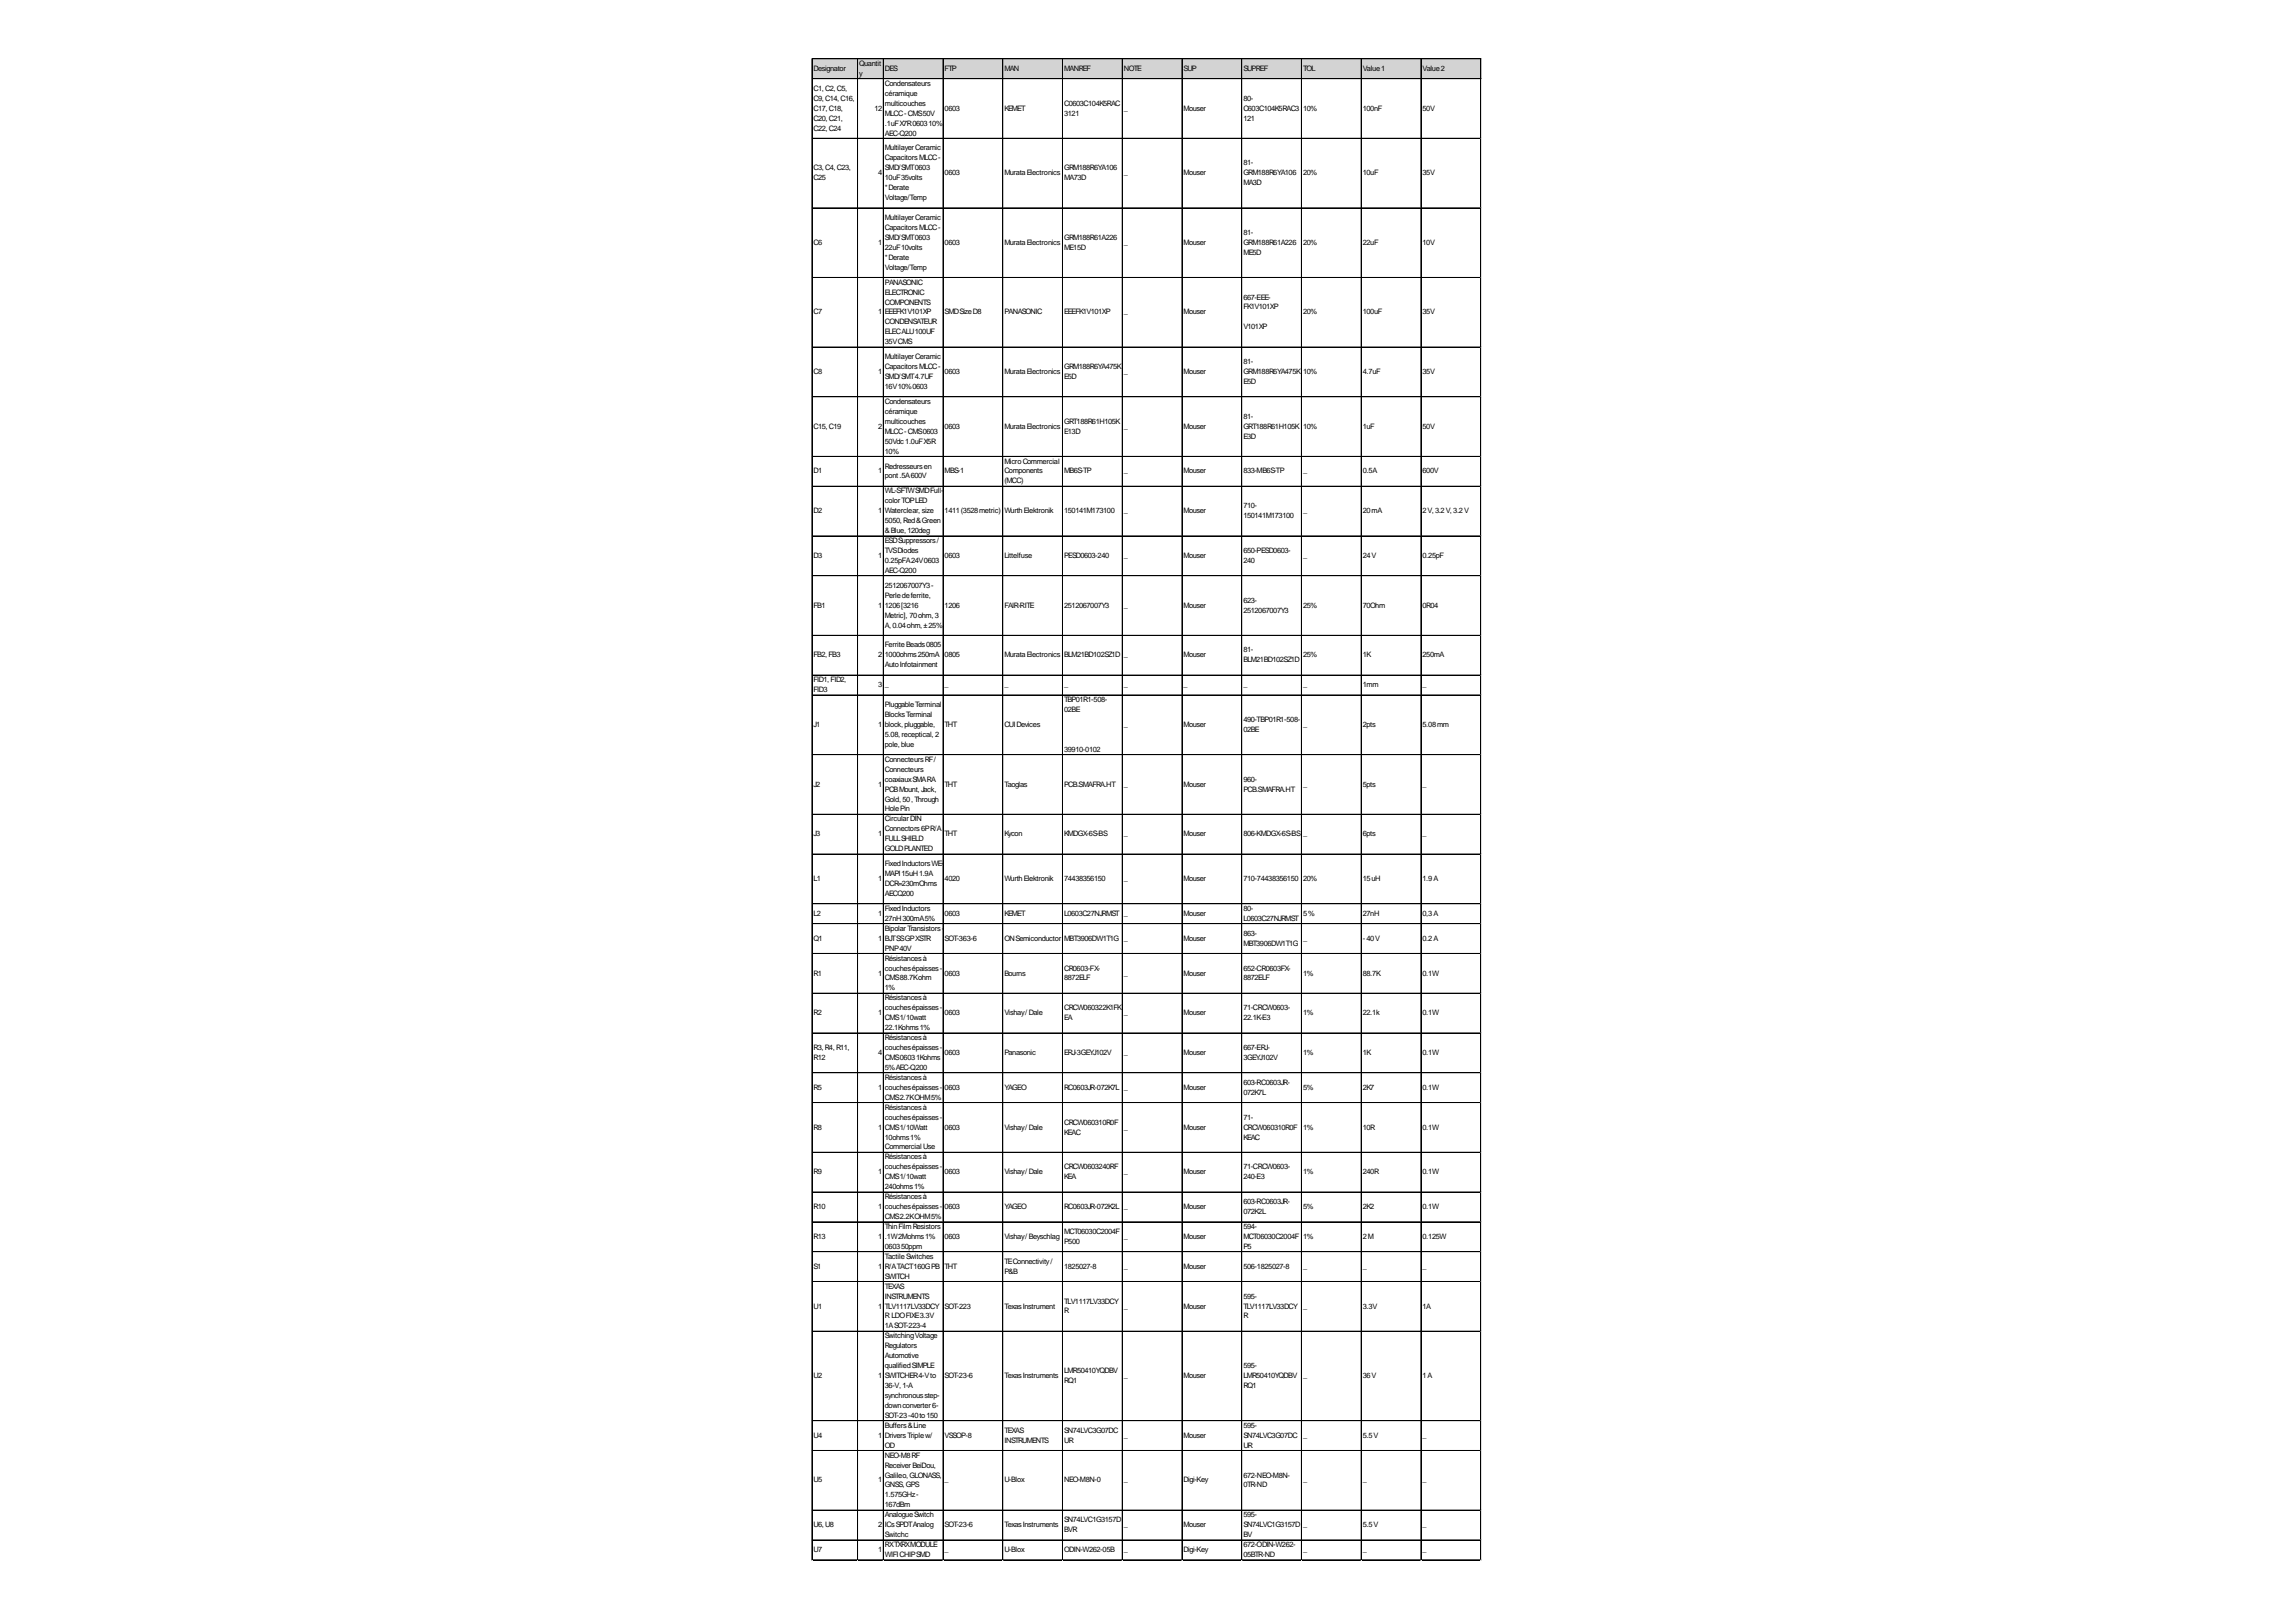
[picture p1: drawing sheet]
<svg xmlns="http://www.w3.org/2000/svg" width="297mm" height="210mm" viewBox="0 0 297 210" stroke-linecap="round" stroke-linejoin="round" font-family="sans-serif">
<defs><g id="words">
<g font-size="1">
<text x="105.3" y="9.2">Designator</text>
<text x="105.3" y="11.7">C1,C2,C5,</text>
<text x="111.2" y="8.5">Quantit</text>
<text x="111.2" y="9.8">y</text>
<text x="114.5" y="9.2">DES</text>
<text x="114.5" y="11.1">Condensateurs</text>
<text x="122.2" y="9.2">FTP</text>
<text x="129.9" y="9.2">MAN</text>
<text x="137.7" y="9.2">MANREF</text>
<text x="145.4" y="9.2">NOTE</text>
<text x="153.1" y="9.2">SUP</text>
<text x="160.9" y="9.2">SUPREF</text>
<text x="168.6" y="9.2">TOL</text>
<text x="176.3" y="9.2">Value1</text>
<text x="184" y="9.2">Value2</text>
<text x="105.3" y="13">C9,C14,C16,</text>
<text x="105.3" y="14.3">C17,C18,</text>
<text x="105.3" y="15.6">C20,C21,</text>
<text x="105.3" y="16.9">C22,C24</text>
<text x="113.1" y="14.3">12</text>
<text x="114.5" y="12.4">céramique</text>
<text x="114.5" y="13.7">multicouches</text>
<text x="114.5" y="15">MLCC-CMS50V</text>
<text x="114.5" y="16.2">.1uFX7R060310%</text>
<text x="114.5" y="17.5">AEC-Q200</text>
<text x="122.2" y="14.3">0603</text>
<text x="129.9" y="14.3">KEMET</text>
<text x="137.7" y="13.7">C0603C104K5RAC</text>
<text x="137.7" y="15">3121</text>
<text x="145.4" y="14.3">_</text>
<text x="153.1" y="14.3">Mouser</text>
<text x="160.9" y="13">80-</text>
<text x="160.9" y="14.3">C603C104K5RAC3</text>
<text x="160.9" y="15.6">121</text>
<text x="168.6" y="14.3">10%</text>
<text x="176.3" y="14.3">100nF</text>
<text x="184" y="14.3">50V</text>
<text x="105.3" y="22">C3,C4,C23,</text>
<text x="105.3" y="23.3">C25</text>
<text x="113.6" y="22.7">4</text>
<text x="114.5" y="19.5">MultilayerCeramic</text>
<text x="114.5" y="20.8">CapacitorsMLCC-</text>
<text x="114.5" y="22">SMD/SMT0603</text>
<text x="114.5" y="23.3">10uF35volts</text>
<text x="122.2" y="22.7">0603</text>
<text x="129.9" y="22.7">MurataElectronics</text>
<text x="137.7" y="22">GRM188R6YA106</text>
<text x="137.7" y="23.3">MA73D</text>
<text x="145.4" y="22.7">_</text>
<text x="153.1" y="22.7">Mouser</text>
<text x="160.9" y="21.4">81-</text>
<text x="160.9" y="22.7">GRM188R6YA106</text>
<text x="160.9" y="24">MA3D</text>
<text x="168.6" y="22.7">20%</text>
<text x="176.3" y="22.7">10uF</text>
<text x="184" y="22.7">35V</text>
<text x="114.5" y="24.6">*Derate</text>
<text x="114.5" y="25.9">Voltage/Temp</text>
<text x="114.5" y="28.5">MultilayerCeramic</text>
<text x="114.5" y="29.8">CapacitorsMLCC-</text>
<text x="105.3" y="31.7">C6</text>
<text x="113.6" y="31.7">1</text>
<text x="114.5" y="31">SMD/SMT0603</text>
<text x="114.5" y="32.3">22uF10volts</text>
<text x="114.5" y="33.6">*Derate</text>
<text x="114.5" y="34.9">Voltage/Temp</text>
<text x="122.2" y="31.7">0603</text>
<text x="129.9" y="31.7">MurataElectronics</text>
<text x="137.7" y="31">GRM188R61A226</text>
<text x="137.7" y="32.3">ME15D</text>
<text x="145.4" y="31.7">_</text>
<text x="153.1" y="31.7">Mouser</text>
<text x="160.9" y="30.4">81-</text>
<text x="160.9" y="31.7">GRM188R61A226</text>
<text x="160.9" y="33">ME5D</text>
<text x="168.6" y="31.7">20%</text>
<text x="176.3" y="31.7">22uF</text>
<text x="184" y="31.7">10V</text>
<text x="105.3" y="40.7">C7</text>
<text x="113.6" y="40.7">1</text>
<text x="114.5" y="36.8">PANASONIC</text>
<text x="114.5" y="38.1">ELECTRONIC</text>
<text x="114.5" y="39.4">COMPONENTS</text>
<text x="114.5" y="40.7">EEEFK1V101XP</text>
<text x="114.5" y="42">CONDENSATEUR</text>
<text x="122.2" y="40.7">SMDSizeD8</text>
<text x="129.9" y="40.7">PANASONIC</text>
<text x="137.7" y="40.7">EEEFK1V101XP</text>
<text x="145.4" y="40.7">_</text>
<text x="153.1" y="40.7">Mouser</text>
<text x="160.9" y="38.8">667-EEE-</text>
<text x="160.9" y="40">FK1V101XP</text>
<text x="168.6" y="40.7">20%</text>
<text x="176.3" y="40.7">100uF</text>
<text x="184" y="40.7">35V</text>
<text x="114.5" y="43.3">ELECALU100UF</text>
<text x="114.5" y="44.6">35VCMS</text>
<text x="114.5" y="46.5">MultilayerCeramic</text>
<text x="114.5" y="47.8">CapacitorsMLCC-</text>
<text x="137.7" y="47.8">GRM188R6YA475K</text>
<text x="160.9" y="42.6">V101XP</text>
<text x="160.9" y="47.1">81-</text>
<text x="105.3" y="48.4">C8</text>
<text x="113.6" y="48.4">1</text>
<text x="114.5" y="49.1">SMD/SMT4.7UF</text>
<text x="114.5" y="50.3">16V10%0603</text>
<text x="114.5" y="52.3">Condensateurs</text>
<text x="114.5" y="53.6">céramique</text>
<text x="122.2" y="48.4">0603</text>
<text x="129.9" y="48.4">MurataElectronics</text>
<text x="137.7" y="49.1">E5D</text>
<text x="145.4" y="48.4">_</text>
<text x="153.1" y="48.4">Mouser</text>
<text x="160.9" y="48.4">GRM188R6YA475K</text>
<text x="160.9" y="49.7">E5D</text>
<text x="168.6" y="48.4">10%</text>
<text x="176.3" y="48.4">4.7uF</text>
<text x="184" y="48.4">35V</text>
<text x="105.3" y="55.5">C15,C19</text>
<text x="113.6" y="55.5">2</text>
<text x="114.5" y="54.8">multicouches</text>
<text x="114.5" y="56.1">MLCC-CMS0603</text>
<text x="114.5" y="57.4">50Vdc1.0uFX5R</text>
<text x="114.5" y="58.7">10%</text>
<text x="122.2" y="55.5">0603</text>
<text x="129.9" y="55.5">MurataElectronics</text>
<text x="129.9" y="60">MicroCommercial</text>
<text x="137.7" y="54.8">GRT188R61H105K</text>
<text x="137.7" y="56.1">E13D</text>
<text x="145.4" y="55.5">_</text>
<text x="153.1" y="55.5">Mouser</text>
<text x="160.9" y="54.2">81-</text>
<text x="160.9" y="55.5">GRT188R61H105K</text>
<text x="160.9" y="56.8">E3D</text>
<text x="168.6" y="55.5">10%</text>
<text x="176.3" y="55.5">1uF</text>
<text x="184" y="55.5">50V</text>
<text x="105.3" y="61.3">D1</text>
<text x="113.6" y="61.3">1</text>
<text x="114.5" y="60.6">Redresseursen</text>
<text x="114.5" y="61.9">pont.5A600V</text>
<text x="114.5" y="63.8">WL-SFTWSMDFull-</text>
<text x="114.5" y="65.1">colorTOPLED</text>
<text x="122.2" y="61.3">MBS-1</text>
<text x="129.9" y="61.3">Components</text>
<text x="129.9" y="62.6">(MCC)</text>
<text x="137.7" y="61.3">MB6S-TP</text>
<text x="145.4" y="61.3">_</text>
<text x="153.1" y="61.3">Mouser</text>
<text x="160.9" y="61.3">833-MB6S-TP</text>
<text x="160.9" y="65.8">710-</text>
<text x="168.6" y="61.3">_</text>
<text x="176.3" y="61.3">0.5A</text>
<text x="184" y="61.3">600V</text>
<text x="105.3" y="66.4">D2</text>
<text x="113.6" y="66.4">1</text>
<text x="114.5" y="66.4">Waterclear, size</text>
<text x="114.5" y="67.7">5050,Red&amp;Green</text>
<text x="114.5" y="69">&amp;Blue,120deg</text>
<text x="114.5" y="70.3">ESDSuppressors/</text>
<text x="114.5" y="71.6">TVSDiodes</text>
<text x="122.2" y="66.4">1411(3528metric)</text>
<text x="129.9" y="66.4">WurthElektronik</text>
<text x="137.7" y="66.4">150141M173100</text>
<text x="145.4" y="66.4">_</text>
<text x="153.1" y="66.4">Mouser</text>
<text x="160.9" y="67.1">150141M173100</text>
<text x="160.9" y="71.6">650-PESD0603-</text>
<text x="168.6" y="66.4">_</text>
<text x="176.3" y="66.4">20mA</text>
<text x="184" y="66.4">2V,3.2V,3.2V</text>
<text x="105.3" y="72.2">D3</text>
<text x="113.6" y="72.2">1</text>
<text x="114.5" y="72.9">0.25pFA24V0603</text>
<text x="114.5" y="74.1">AEC-Q200</text>
<text x="114.5" y="76.1">2512067007Y3-</text>
<text x="114.5" y="77.4">Perledeferrite,</text>
<text x="122.2" y="72.2">0603</text>
<text x="129.9" y="72.2">Littelfuse</text>
<text x="137.7" y="72.2">PESD0603-240</text>
<text x="145.4" y="72.2">_</text>
<text x="153.1" y="72.2">Mouser</text>
<text x="160.9" y="72.9">240</text>
<text x="160.9" y="78">623-</text>
<text x="168.6" y="72.2">_</text>
<text x="176.3" y="72.2">24V</text>
<text x="184" y="72.2">0.25pF</text>
<text x="105.3" y="78.6">FB1</text>
<text x="113.6" y="78.6">1</text>
<text x="114.5" y="78.6">1206[3216</text>
<text x="114.5" y="79.9">Metric], 70ohm,3</text>
<text x="114.5" y="81.2">A,0.04ohm,±25%</text>
<text x="114.5" y="83.8">FerriteBeads0805</text>
<text x="122.2" y="78.6">1206</text>
<text x="129.9" y="78.6">FAIR-RITE</text>
<text x="137.7" y="78.6">2512067007Y3</text>
<text x="145.4" y="78.6">_</text>
<text x="153.1" y="78.6">Mouser</text>
<text x="160.9" y="79.3">2512067007Y3</text>
<text x="168.6" y="78.6">25%</text>
<text x="176.3" y="78.6">70Ohm</text>
<text x="184" y="78.6">0R04</text>
<text x="105.3" y="85.1">FB2,FB3</text>
<text x="105.3" y="88.3">FID1,FID2,</text>
<text x="105.3" y="89.6">FID3</text>
<text x="113.6" y="85.1">2</text>
<text x="113.6" y="88.9">3</text>
<text x="114.5" y="85.1">1000ohms250mA</text>
<text x="114.5" y="86.4">AutoInfotainment</text>
<text x="114.5" y="88.9">_</text>
<text x="122.2" y="85.1">0805</text>
<text x="122.2" y="88.9">_</text>
<text x="129.9" y="85.1">MurataElectronics</text>
<text x="129.9" y="88.9">_</text>
<text x="137.7" y="85.1">BLM21BD102SZ1D</text>
<text x="137.7" y="88.9">_</text>
<text x="145.4" y="85.1">_</text>
<text x="145.4" y="88.9">_</text>
<text x="153.1" y="85.1">Mouser</text>
<text x="153.1" y="88.9">_</text>
<text x="160.9" y="84.4">81-</text>
<text x="160.9" y="85.7">BLM21BD102SZ1D</text>
<text x="160.9" y="88.9">_</text>
<text x="168.6" y="85.1">25%</text>
<text x="168.6" y="88.9">_</text>
<text x="176.3" y="85.1">1K</text>
<text x="176.3" y="88.9">1mm</text>
<text x="184" y="85.1">250mA</text>
<text x="184" y="88.9">_</text>
<text x="105.3" y="94.1">J1</text>
<text x="113.6" y="94.1">1</text>
<text x="114.5" y="91.5">PluggableTerminal</text>
<text x="114.5" y="92.8">BlocksTerminal</text>
<text x="114.5" y="94.1">block,pluggable,</text>
<text x="114.5" y="95.4">5.08,receptical, 2</text>
<text x="122.2" y="94.1">THT</text>
<text x="129.9" y="94.1">CUIDevices</text>
<text x="137.7" y="90.9">TBP01R1-508-</text>
<text x="137.7" y="92.1">02BE</text>
<text x="145.4" y="94.1">_</text>
<text x="153.1" y="94.1">Mouser</text>
<text x="160.9" y="93.4">490-TBP01R1-508-</text>
<text x="160.9" y="94.7">02BE</text>
<text x="168.6" y="94.1">_</text>
<text x="176.3" y="94.1">2pts</text>
<text x="184" y="94.1">5.08mm</text>
<text x="105.3" y="101.8">J2</text>
<text x="113.6" y="101.8">1</text>
<text x="114.5" y="96.7">pole,blue</text>
<text x="114.5" y="98.6">ConnecteursRF/</text>
<text x="114.5" y="99.9">Connecteurs</text>
<text x="114.5" y="101.2">coaxiauxSMARA</text>
<text x="122.2" y="101.8">THT</text>
<text x="129.9" y="101.8">Taoglas</text>
<text x="137.7" y="97.3">39910-0102</text>
<text x="137.7" y="101.8">PCB.SMAFRA.HT</text>
<text x="145.4" y="101.8">_</text>
<text x="153.1" y="101.8">Mouser</text>
<text x="160.9" y="101.2">960-</text>
<text x="168.6" y="101.8">_</text>
<text x="176.3" y="101.8">5pts</text>
<text x="184" y="101.8">_</text>
<text x="114.5" y="102.4">PCBMount, Jack,</text>
<text x="114.5" y="103.7">Gold,50,Through</text>
<text x="114.5" y="105">HolePin</text>
<text x="114.5" y="106.3">CircularDIN</text>
<text x="114.5" y="107.6">Connectors6PR/A</text>
<text x="160.9" y="102.4">PCB.SMAFRA.HT</text>
<text x="105.3" y="108.2">J3</text>
<text x="113.6" y="108.2">1</text>
<text x="114.5" y="108.9">FULLSHIELD</text>
<text x="114.5" y="110.2">GOLDPLANTED</text>
<text x="114.5" y="112.1">FixedInductorsWE-</text>
<text x="114.5" y="113.4">MAPI15uH1.9A</text>
<text x="122.2" y="108.2">THT</text>
<text x="129.9" y="108.2">Kycon</text>
<text x="137.7" y="108.2">KMDGX-6S-BS</text>
<text x="145.4" y="108.2">_</text>
<text x="153.1" y="108.2">Mouser</text>
<text x="160.9" y="108.2">806-KMDGX-6S-BS</text>
<text x="168.6" y="108.2">_</text>
<text x="176.3" y="108.2">6pts</text>
<text x="184" y="108.2">_</text>
<text x="105.3" y="114">L1</text>
<text x="105.3" y="118.5">L2</text>
<text x="113.6" y="114">1</text>
<text x="113.6" y="118.5">1</text>
<text x="114.5" y="114.7">DCR=230mOhms</text>
<text x="114.5" y="115.9">AECQ200</text>
<text x="114.5" y="117.9">FixedInductors</text>
<text x="114.5" y="119.2">27nH300mA5%</text>
<text x="122.2" y="114">4020</text>
<text x="122.2" y="118.5">0603</text>
<text x="129.9" y="114">WurthElektronik</text>
<text x="129.9" y="118.5">KEMET</text>
<text x="137.7" y="114">74438356150</text>
<text x="137.7" y="118.5">L0603C27NJRMST</text>
<text x="145.4" y="114">_</text>
<text x="145.4" y="118.5">_</text>
<text x="153.1" y="114">Mouser</text>
<text x="153.1" y="118.5">Mouser</text>
<text x="160.9" y="114">710-74438356150</text>
<text x="160.9" y="117.9">80-</text>
<text x="160.9" y="119.2">L0603C27NJRMST</text>
<text x="168.6" y="114">20%</text>
<text x="168.6" y="118.5">5%</text>
<text x="176.3" y="114">15uH</text>
<text x="176.3" y="118.5">27nH</text>
<text x="184" y="114">1.9A</text>
<text x="184" y="118.5">0,3A</text>
<text x="105.3" y="121.7">Q1</text>
<text x="113.6" y="121.7">1</text>
<text x="114.5" y="120.5">BipolarTransistors-</text>
<text x="114.5" y="121.7">BJTSSGPXSTR</text>
<text x="114.5" y="123">PNP40V</text>
<text x="114.5" y="124.3">Résistancesà</text>
<text x="114.5" y="125.6">couchesépaisses-</text>
<text x="122.2" y="121.7">SOT-363-6</text>
<text x="129.9" y="121.7">ONSemiconductor</text>
<text x="137.7" y="121.7">MBT3906DW1T1G</text>
<text x="137.7" y="125.6">CR0603-FX-</text>
<text x="145.4" y="121.7">_</text>
<text x="153.1" y="121.7">Mouser</text>
<text x="160.9" y="121.1">863-</text>
<text x="160.9" y="122.4">MBT3906DW1T1G</text>
<text x="160.9" y="125.6">652-CR0603FX-</text>
<text x="168.6" y="121.7">_</text>
<text x="176.3" y="121.7">-40V</text>
<text x="184" y="121.7">0.2A</text>
<text x="105.3" y="126.2">R1</text>
<text x="105.3" y="131.4">R2</text>
<text x="113.6" y="126.2">1</text>
<text x="113.6" y="131.4">1</text>
<text x="114.5" y="126.9">CMS88.7Kohm</text>
<text x="114.5" y="128.2">1%</text>
<text x="114.5" y="129.5">Résistancesà</text>
<text x="114.5" y="130.7">couchesépaisses-</text>
<text x="122.2" y="126.2">0603</text>
<text x="122.2" y="131.4">0603</text>
<text x="129.9" y="126.2">Bourns</text>
<text x="129.9" y="131.4">Vishay/ Dale</text>
<text x="137.7" y="126.9">8872ELF</text>
<text x="137.7" y="130.7">CRCW060322K1FK</text>
<text x="145.4" y="126.2">_</text>
<text x="145.4" y="131.4">_</text>
<text x="153.1" y="126.2">Mouser</text>
<text x="153.1" y="131.4">Mouser</text>
<text x="160.9" y="126.9">8872ELF</text>
<text x="160.9" y="130.7">71-CRCW0603-</text>
<text x="168.6" y="126.2">1%</text>
<text x="168.6" y="131.4">1%</text>
<text x="176.3" y="126.2">88.7K</text>
<text x="176.3" y="131.4">22.1k</text>
<text x="184" y="126.2">0.1W</text>
<text x="184" y="131.4">0.1W</text>
<text x="105.3" y="135.9">R3,R4,R11,</text>
<text x="105.3" y="137.2">R12</text>
<text x="113.6" y="136.5">4</text>
<text x="114.5" y="132">CMS1/10watt</text>
<text x="114.5" y="133.3">22.1Kohms1%</text>
<text x="114.5" y="134.6">Résistancesà</text>
<text x="114.5" y="135.9">couchesépaisses-</text>
<text x="114.5" y="137.2">CMS06031Kohms</text>
<text x="122.2" y="136.5">0603</text>
<text x="129.9" y="136.5">Panasonic</text>
<text x="137.7" y="132">EA</text>
<text x="137.7" y="136.5">ERJ-3GEYJ102V</text>
<text x="145.4" y="136.5">_</text>
<text x="153.1" y="136.5">Mouser</text>
<text x="160.9" y="132">22.1K-E3</text>
<text x="160.9" y="135.9">667-ERJ-</text>
<text x="160.9" y="137.2">3GEYJ102V</text>
<text x="168.6" y="136.5">1%</text>
<text x="176.3" y="136.5">1K</text>
<text x="184" y="136.5">0.1W</text>
<text x="105.3" y="141">R5</text>
<text x="113.6" y="141">1</text>
<text x="114.5" y="138.5">5%AEC-Q200</text>
<text x="114.5" y="139.7">Résistancesà</text>
<text x="114.5" y="141">couchesépaisses-</text>
<text x="114.5" y="142.3">CMS2.7KOHM5%</text>
<text x="114.5" y="143.6">Résistancesà</text>
<text x="122.2" y="141">0603</text>
<text x="129.9" y="141">YAGEO</text>
<text x="137.7" y="141">RC0603JR-072K7L</text>
<text x="145.4" y="141">_</text>
<text x="153.1" y="141">Mouser</text>
<text x="160.9" y="140.4">603-RC0603JR-</text>
<text x="160.9" y="141.7">072K7L</text>
<text x="168.6" y="141">5%</text>
<text x="176.3" y="141">2K7</text>
<text x="184" y="141">0.1W</text>
<text x="105.3" y="146.2">R8</text>
<text x="113.6" y="146.2">1</text>
<text x="114.5" y="144.9">couchesépaisses-</text>
<text x="114.5" y="146.2">CMS1/10Watt</text>
<text x="114.5" y="147.5">10ohms1%</text>
<text x="114.5" y="148.8">CommercialUse</text>
<text x="122.2" y="146.2">0603</text>
<text x="129.9" y="146.2">Vishay/ Dale</text>
<text x="137.7" y="145.5">CRCW060310R0F</text>
<text x="137.7" y="146.8">KEAC</text>
<text x="145.4" y="146.2">_</text>
<text x="153.1" y="146.2">Mouser</text>
<text x="160.9" y="144.9">71-</text>
<text x="160.9" y="146.2">CRCW060310R0F</text>
<text x="160.9" y="147.5">KEAC</text>
<text x="168.6" y="146.2">1%</text>
<text x="176.3" y="146.2">10R</text>
<text x="184" y="146.2">0.1W</text>
<text x="105.3" y="152">R9</text>
<text x="113.6" y="152">1</text>
<text x="114.5" y="150">Résistancesà</text>
<text x="114.5" y="151.3">couchesépaisses-</text>
<text x="114.5" y="152.6">CMS1/10watt</text>
<text x="114.5" y="153.9">240ohms1%</text>
<text x="114.5" y="155.2">Résistancesà</text>
<text x="122.2" y="152">0603</text>
<text x="129.9" y="152">Vishay/ Dale</text>
<text x="137.7" y="151.3">CRCW0603240RF</text>
<text x="137.7" y="152.6">KEA</text>
<text x="145.4" y="152">_</text>
<text x="153.1" y="152">Mouser</text>
<text x="160.9" y="151.3">71-CRCW0603-</text>
<text x="160.9" y="152.6">240-E3</text>
<text x="160.9" y="155.8">603-RC0603JR-</text>
<text x="168.6" y="152">1%</text>
<text x="176.3" y="152">240R</text>
<text x="184" y="152">0.1W</text>
<text x="105.3" y="156.5">R10</text>
<text x="105.3" y="160.3">R13</text>
<text x="113.6" y="156.5">1</text>
<text x="113.6" y="160.3">1</text>
<text x="114.5" y="156.5">couchesépaisses-</text>
<text x="114.5" y="157.8">CMS2.2KOHM5%</text>
<text x="114.5" y="159">ThinFilmResistors</text>
<text x="114.5" y="160.3">.1W2Mohms1%</text>
<text x="114.5" y="161.6">060350ppm</text>
<text x="122.2" y="156.5">0603</text>
<text x="122.2" y="160.3">0603</text>
<text x="129.9" y="156.5">YAGEO</text>
<text x="129.9" y="160.3">Vishay/ Beyschlag</text>
<text x="137.7" y="156.5">RC0603JR-072K2L</text>
<text x="137.7" y="159.7">MCT06030C2004F</text>
<text x="137.7" y="161">P500</text>
<text x="145.4" y="156.5">_</text>
<text x="145.4" y="160.3">_</text>
<text x="153.1" y="156.5">Mouser</text>
<text x="153.1" y="160.3">Mouser</text>
<text x="160.9" y="157.1">072K2L</text>
<text x="160.9" y="159">594-</text>
<text x="160.9" y="160.3">MCT06030C2004F</text>
<text x="160.9" y="161.6">P5</text>
<text x="168.6" y="156.5">5%</text>
<text x="168.6" y="160.3">1%</text>
<text x="176.3" y="156.5">2K2</text>
<text x="176.3" y="160.3">2M</text>
<text x="184" y="156.5">0.1W</text>
<text x="184" y="160.3">0.125W</text>
<text x="105.3" y="164.2">S1</text>
<text x="113.6" y="164.2">1</text>
<text x="114.5" y="162.9">TactileSwitches</text>
<text x="114.5" y="164.2">R/ATACT160GPB</text>
<text x="114.5" y="165.5">SWITCH</text>
<text x="114.5" y="166.8">TEXAS</text>
<text x="122.2" y="164.2">THT</text>
<text x="129.9" y="163.5">TEConnectivity/</text>
<text x="129.9" y="164.8">P&amp;B</text>
<text x="137.7" y="164.2">1825027-8</text>
<text x="145.4" y="164.2">_</text>
<text x="153.1" y="164.2">Mouser</text>
<text x="160.9" y="164.2">506-1825027-8</text>
<text x="168.6" y="164.2">_</text>
<text x="176.3" y="164.2">_</text>
<text x="184" y="164.2">_</text>
<text x="105.3" y="169.3">U1</text>
<text x="113.6" y="169.3">1</text>
<text x="114.5" y="168">INSTRUMENTS</text>
<text x="114.5" y="169.3">TLV1117LV33DCY</text>
<text x="114.5" y="170.6">RLDOFIXE3.3V</text>
<text x="114.5" y="171.9">1ASOT-223-4</text>
<text x="114.5" y="173.2">SwitchingVoltage</text>
<text x="122.2" y="169.3">SOT-223</text>
<text x="129.9" y="169.3">TexasInstrument</text>
<text x="137.7" y="168.7">TLV1117LV33DCY</text>
<text x="137.7" y="170">R</text>
<text x="145.4" y="169.3">_</text>
<text x="153.1" y="169.3">Mouser</text>
<text x="160.9" y="168">595-</text>
<text x="160.9" y="169.3">TLV1117LV33DCY</text>
<text x="160.9" y="170.6">R</text>
<text x="168.6" y="169.3">_</text>
<text x="176.3" y="169.3">3.3V</text>
<text x="184" y="169.3">1A</text>
<text x="105.3" y="178.3">U2</text>
<text x="113.6" y="178.3">1</text>
<text x="114.5" y="174.5">Regulators</text>
<text x="114.5" y="175.8">Automotive</text>
<text x="114.5" y="177.1">qualifiedSIMPLE</text>
<text x="114.5" y="178.3">SWITCHER4-Vto</text>
<text x="114.5" y="179.6">36-V,1-A</text>
<text x="122.2" y="178.3">SOT-23-6</text>
<text x="129.9" y="178.3">TexasInstruments</text>
<text x="137.7" y="177.7">LMR50410YQDBV</text>
<text x="137.7" y="179">RQ1</text>
<text x="145.4" y="178.3">_</text>
<text x="153.1" y="178.3">Mouser</text>
<text x="160.9" y="177.1">595-</text>
<text x="160.9" y="178.3">LMR50410YQDBV</text>
<text x="160.9" y="179.6">RQ1</text>
<text x="168.6" y="178.3">_</text>
<text x="176.3" y="178.3">36V</text>
<text x="184" y="178.3">1A</text>
<text x="114.5" y="180.9">synchronousstep-</text>
<text x="114.5" y="182.2">downconverter6-</text>
<text x="114.5" y="183.5">SOT-23-40to150</text>
<text x="114.5" y="184.8">Buffers&amp;Line</text>
<text x="129.9" y="185.4">TEXAS</text>
<text x="137.7" y="185.4">SN74LVC3G07DC</text>
<text x="160.9" y="184.8">595-</text>
<text x="105.3" y="186.1">U4</text>
<text x="105.3" y="191.8">U5</text>
<text x="113.6" y="186.1">1</text>
<text x="113.6" y="191.8">1</text>
<text x="114.5" y="186.1">DriversTriplew/</text>
<text x="114.5" y="187.3">OD</text>
<text x="114.5" y="188.6">NEO-M8RF</text>
<text x="114.5" y="189.9">ReceiverBeiDou,</text>
<text x="114.5" y="191.2">Galileo,GLONASS,</text>
<text x="122.2" y="186.1">VSSOP-8</text>
<text x="122.2" y="191.8">_</text>
<text x="129.9" y="186.7">INSTRUMENTS</text>
<text x="129.9" y="191.8">U-Blox</text>
<text x="137.7" y="186.7">UR</text>
<text x="137.7" y="191.8">NEO-M8N-0</text>
<text x="145.4" y="186.1">_</text>
<text x="145.4" y="191.8">_</text>
<text x="153.1" y="186.1">Mouser</text>
<text x="153.1" y="191.8">Digi-Key</text>
<text x="160.9" y="186.1">SN74LVC3G07DC</text>
<text x="160.9" y="187.3">UR</text>
<text x="160.9" y="191.2">672-NEO-M8N-</text>
<text x="168.6" y="186.1">_</text>
<text x="168.6" y="191.8">_</text>
<text x="176.3" y="186.1">5.5V</text>
<text x="176.3" y="191.8">_</text>
<text x="184" y="186.1">_</text>
<text x="184" y="191.8">_</text>
<text x="105.3" y="197.6">U6,U8</text>
<text x="113.6" y="197.6">2</text>
<text x="114.5" y="192.5">GNSS,GPS</text>
<text x="114.5" y="193.8">1.575GHz-</text>
<text x="114.5" y="195.1">167dBm</text>
<text x="114.5" y="196.4">AnalogueSwitch</text>
<text x="114.5" y="197.6">ICsSPDTAnalog</text>
<text x="122.2" y="197.6">SOT-23-6</text>
<text x="129.9" y="197.6">TexasInstruments</text>
<text x="137.7" y="197">SN74LVC1G3157D</text>
<text x="145.4" y="197.6">_</text>
<text x="153.1" y="197.6">Mouser</text>
<text x="160.9" y="192.5">0TR-ND</text>
<text x="160.9" y="196.4">595-</text>
<text x="160.9" y="197.6">SN74LVC1G3157D</text>
<text x="168.6" y="197.6">_</text>
<text x="176.3" y="197.6">5.5V</text>
<text x="184" y="197.6">_</text>
<text x="105.3" y="200.9">U7</text>
<text x="113.6" y="200.9">1</text>
<text x="114.5" y="198.9">Switchc</text>
<text x="114.5" y="200.2">RXTXRXMODULE</text>
<text x="114.5" y="201.5">WIFICHIPSMD</text>
<text x="122.2" y="200.9">_</text>
<text x="129.9" y="200.9">U-Blox</text>
<text x="137.7" y="198.3">BVR</text>
<text x="137.7" y="200.9">ODIN-W262-05B</text>
<text x="145.4" y="200.9">_</text>
<text x="153.1" y="200.9">Digi-Key</text>
<text x="160.9" y="198.9">BV</text>
<text x="160.9" y="200.2">672-ODIN-W262-</text>
<text x="160.9" y="201.5">05BTR-ND</text>
<text x="168.6" y="200.9">_</text>
<text x="176.3" y="200.9">_</text>
<text x="184" y="200.9">_</text>
</g>
</g></defs>
<path d="M105 7.6h86.7v2.6h-86.7z" fill="#d3d3d3"/>
<g fill="none" stroke="#000" stroke-width=".13">
<path d="M105.1 7.6l-.1 194.3M105.1 7.6h86.5M105.1 10.2h86.5M105.1 17.9h86.5M110.9 7.7v194.2M111 7.7v194.2M114.3 7.7v194.2M122 7.7v194.2M129.7 7.7v194.2M129.8 7.7v194.2M137.5 7.7v194.2M145.2 7.7v194.2"/>
<path d="M152.9 7.7v194.2M160.6 7.7v194.2M160.7 7.7v194.2M168.4 7.7v194.2M176.1 7.7v194.2M183.9 7.7l-.1 194.2M191.6 7.7v194.2M105.1 26.9h86.5M105.1 35.9h86.5M105.1 44.9h86.5M105.1 51.3h86.5M105.1 51.4h86.5"/>
<path d="M105.1 59.1h86.5M105.1 62.9h86.5M105.1 69.4h86.5M105.1 74.5h86.5M105.1 82.2h86.5M105.1 87.4h86.5M105.1 89.9h86.5M105.1 90h86.5M105.1 97.7h86.5M105.1 105.4h86.5M105.1 110.5h86.5M105.1 117h86.5"/>
<path d="M105.1 119.5h86.5M105.1 123.4h86.5M105.1 128.5h86.5M105.1 128.6h86.5M105.1 133.7h86.5M105.1 138.8h86.5M105.1 142.7h86.5M105.1 149.1h86.5M105.1 154.3h86.5M105.1 158.1h86.5M105.1 162h86.5M105.1 165.8h86.5"/>
<path d="M105.1 165.9h86.5M105.1 172.3h86.5M105.1 183.8h86.5M105.1 183.9h86.5M105.1 187.7h86.5M105.1 195.4h86.5M105.1 195.5h86.5M105.1 199.3h86.5M105.1 201.9h86.5"/>
</g>
<path d="M105 201.9v.1" fill="none" stroke="#e0e0e0" stroke-width=".13"/>
<path d="M105 201.9l.1 .1z" fill="#e0e0e0"/>
<path d="M110.9 201.9v.1" fill="none" stroke="#e0e0e0" stroke-width=".13"/>
<path d="M110.9 201.9l.1 .1z" fill="#e0e0e0"/>
<path d="M114.3 201.9v.1" fill="none" stroke="#e0e0e0" stroke-width=".13"/>
<path d="M114.3 201.9v.1z" fill="#e0e0e0"/>
<path d="M122 201.9v.1" fill="none" stroke="#e0e0e0" stroke-width=".13"/>
<path d="M122 201.9l.1 .1z" fill="#e0e0e0"/>
<path d="M129.7 201.9v.1" fill="none" stroke="#e0e0e0" stroke-width=".13"/>
<path d="M129.7 201.9l.1 .1z" fill="#e0e0e0"/>
<path d="M137.5 201.9v.1" fill="none" stroke="#e0e0e0" stroke-width=".13"/>
<path d="M137.5 201.9v.1z" fill="#e0e0e0"/>
<path d="M145.2 201.9v.1" fill="none" stroke="#e0e0e0" stroke-width=".13"/>
<path d="M145.2 201.9v.1z" fill="#e0e0e0"/>
<path d="M152.9 201.9v.1" fill="none" stroke="#e0e0e0" stroke-width=".13"/>
<path d="M152.9 201.9l.1 .1z" fill="#e0e0e0"/>
<path d="M160.6 201.9v.1" fill="none" stroke="#e0e0e0" stroke-width=".13"/>
<path d="M160.6 201.9l.1 .1z" fill="#e0e0e0"/>
<path d="M168.4 201.9v.1" fill="none" stroke="#e0e0e0" stroke-width=".13"/>
<path d="M168.4 201.9v.1z" fill="#e0e0e0"/>
<path d="M176.1 201.9v.1" fill="none" stroke="#e0e0e0" stroke-width=".13"/>
<path d="M176.1 201.9l.1 .1z" fill="#e0e0e0"/>
<path d="M183.8 201.9v.1" fill="none" stroke="#e0e0e0" stroke-width=".13"/>
<path d="M183.8 201.9l.1 .1z" fill="#e0e0e0"/>
<path d="M191.6 201.9v.1" fill="none" stroke="#e0e0e0" stroke-width=".13"/>
<path d="M191.6 201.9v.1z" fill="#e0e0e0"/>
<path d="M191.6 17.9h.1" fill="none" stroke="#e0e0e0" stroke-width=".13"/>
<path d="M191.6 17.9h.1z" fill="#e0e0e0"/>
<path d="M191.6 26.9h.1" fill="none" stroke="#e0e0e0" stroke-width=".13"/>
<path d="M191.6 26.9l.1 .1z" fill="#e0e0e0"/>
<path d="M191.6 35.9h.1" fill="none" stroke="#e0e0e0" stroke-width=".13"/>
<path d="M191.6 35.9l.1 .1z" fill="#e0e0e0"/>
<path d="M191.6 44.9h.1" fill="none" stroke="#e0e0e0" stroke-width=".13"/>
<path d="M191.6 44.9l.1 .1z" fill="#e0e0e0"/>
<path d="M191.6 51.3h.1" fill="none" stroke="#e0e0e0" stroke-width=".13"/>
<path d="M191.6 51.3l.1 .1z" fill="#e0e0e0"/>
<path d="M191.6 59.1h.1" fill="none" stroke="#e0e0e0" stroke-width=".13"/>
<path d="M191.6 59.1h.1z" fill="#e0e0e0"/>
<path d="M191.6 62.9h.1" fill="none" stroke="#e0e0e0" stroke-width=".13"/>
<path d="M191.6 62.9l.1 .1z" fill="#e0e0e0"/>
<path d="M191.6 69.4h.1" fill="none" stroke="#e0e0e0" stroke-width=".13"/>
<path d="M191.6 69.4h.1z" fill="#e0e0e0"/>
<path d="M191.6 74.5h.1" fill="none" stroke="#e0e0e0" stroke-width=".13"/>
<path d="M191.6 74.5l.1 .1z" fill="#e0e0e0"/>
<path d="M191.6 82.2h.1" fill="none" stroke="#e0e0e0" stroke-width=".13"/>
<path d="M191.6 82.2l.1 .1z" fill="#e0e0e0"/>
<path d="M191.6 87.4h.1" fill="none" stroke="#e0e0e0" stroke-width=".13"/>
<path d="M191.6 87.4h.1z" fill="#e0e0e0"/>
<path d="M191.6 89.9h.1" fill="none" stroke="#e0e0e0" stroke-width=".13"/>
<path d="M191.6 89.9l.1 .1z" fill="#e0e0e0"/>
<path d="M191.6 97.7h.1" fill="none" stroke="#e0e0e0" stroke-width=".13"/>
<path d="M191.6 97.7h.1z" fill="#e0e0e0"/>
<path d="M191.6 105.4h.1" fill="none" stroke="#e0e0e0" stroke-width=".13"/>
<path d="M191.6 105.4h.1z" fill="#e0e0e0"/>
<path d="M191.6 110.5h.1" fill="none" stroke="#e0e0e0" stroke-width=".13"/>
<path d="M191.6 110.5l.1 .1z" fill="#e0e0e0"/>
<path d="M191.6 117h.1" fill="none" stroke="#e0e0e0" stroke-width=".13"/>
<path d="M191.6 117h.1z" fill="#e0e0e0"/>
<path d="M191.6 119.5h.1" fill="none" stroke="#e0e0e0" stroke-width=".13"/>
<path d="M191.6 119.5l.1 .1z" fill="#e0e0e0"/>
<path d="M191.6 123.4h.1" fill="none" stroke="#e0e0e0" stroke-width=".13"/>
<path d="M191.6 123.4h.1z" fill="#e0e0e0"/>
<path d="M191.6 128.5h.1" fill="none" stroke="#e0e0e0" stroke-width=".13"/>
<path d="M191.6 128.5l.1 .1z" fill="#e0e0e0"/>
<path d="M191.6 133.7h.1" fill="none" stroke="#e0e0e0" stroke-width=".13"/>
<path d="M191.6 133.7h.1z" fill="#e0e0e0"/>
<path d="M191.6 138.8h.1" fill="none" stroke="#e0e0e0" stroke-width=".13"/>
<path d="M191.6 138.8l.1 .1z" fill="#e0e0e0"/>
<path d="M191.6 142.7h.1" fill="none" stroke="#e0e0e0" stroke-width=".13"/>
<path d="M191.6 142.7h.1z" fill="#e0e0e0"/>
<path d="M191.6 149.1h.1" fill="none" stroke="#e0e0e0" stroke-width=".13"/>
<path d="M191.6 149.1l.1 .1z" fill="#e0e0e0"/>
<path d="M191.6 154.3h.1" fill="none" stroke="#e0e0e0" stroke-width=".13"/>
<path d="M191.6 154.3h.1z" fill="#e0e0e0"/>
<path d="M191.6 158.1h.1" fill="none" stroke="#e0e0e0" stroke-width=".13"/>
<path d="M191.6 158.1l.1 .1z" fill="#e0e0e0"/>
<path d="M191.6 162h.1" fill="none" stroke="#e0e0e0" stroke-width=".13"/>
<path d="M191.6 162h.1z" fill="#e0e0e0"/>
<path d="M191.6 165.8h.1" fill="none" stroke="#e0e0e0" stroke-width=".13"/>
<path d="M191.6 165.8l.1 .1z" fill="#e0e0e0"/>
<path d="M191.6 172.3h.1" fill="none" stroke="#e0e0e0" stroke-width=".13"/>
<path d="M191.6 172.3h.1z" fill="#e0e0e0"/>
<path d="M191.6 183.8h.1" fill="none" stroke="#e0e0e0" stroke-width=".13"/>
<path d="M191.6 183.8l.1 .1z" fill="#e0e0e0"/>
<path d="M191.6 187.7h.1" fill="none" stroke="#e0e0e0" stroke-width=".13"/>
<path d="M191.6 187.7l.1 .1z" fill="#e0e0e0"/>
<path d="M191.6 195.4h.1" fill="none" stroke="#e0e0e0" stroke-width=".13"/>
<path d="M191.6 195.4l.1 .1z" fill="#e0e0e0"/>
<path d="M191.6 199.3h.1" fill="none" stroke="#e0e0e0" stroke-width=".13"/>
<path d="M191.6 199.3h.1z" fill="#e0e0e0"/>
<path d="M191.6 201.9h.1" fill="none" stroke="#e0e0e0" stroke-width=".13"/>
<path d="M191.6 201.9h.1z" fill="#e0e0e0"/>
<use href="#words"/>
</svg>
